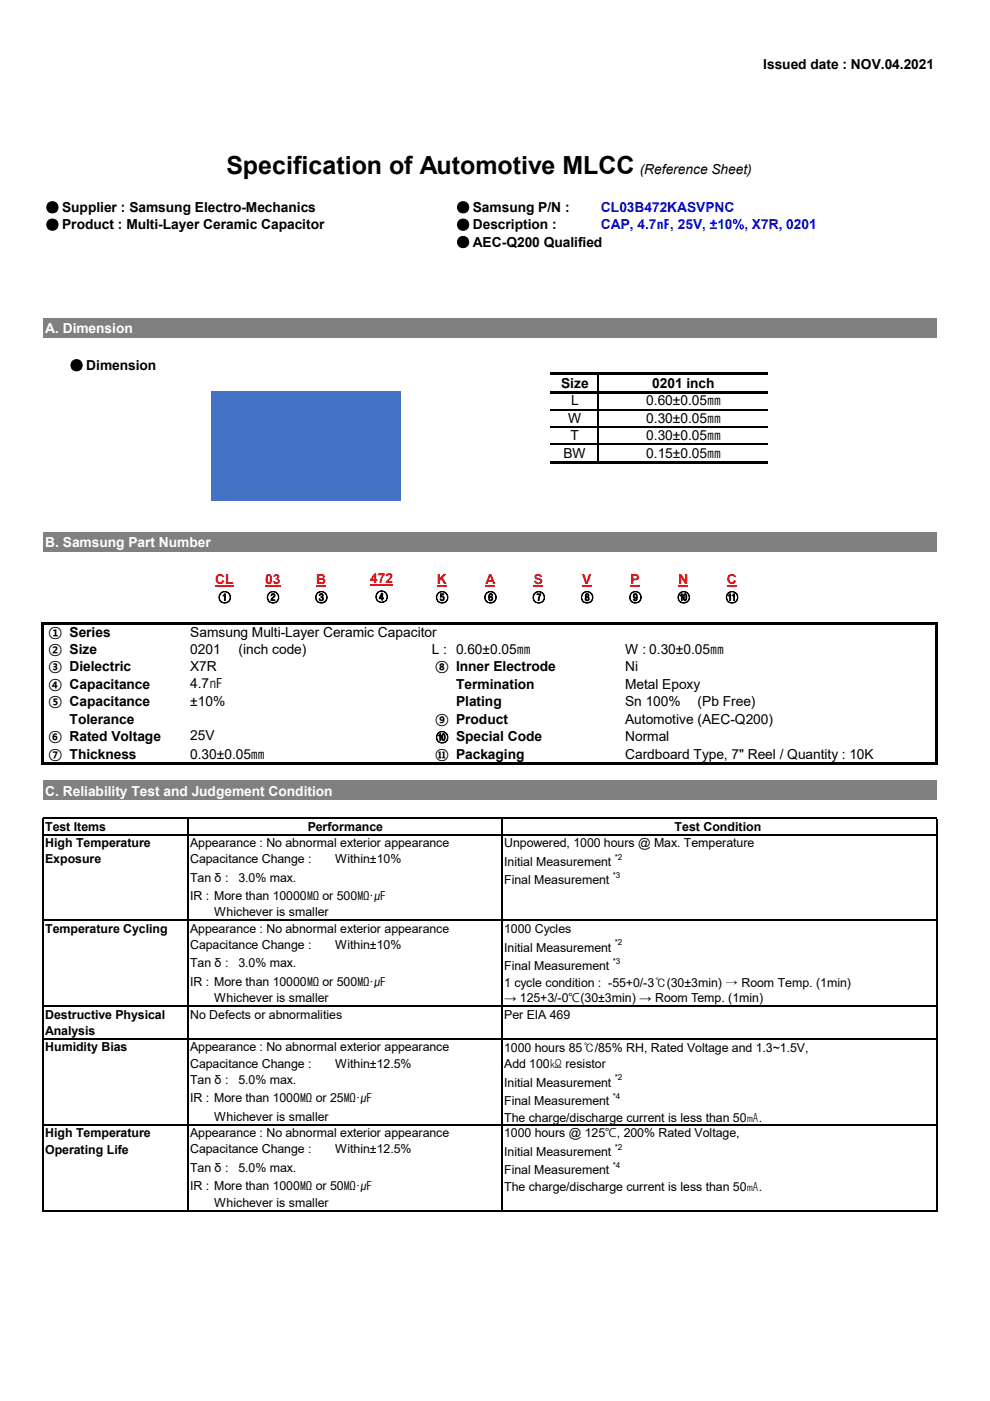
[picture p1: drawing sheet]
<svg xmlns="http://www.w3.org/2000/svg" width="210mm" height="297mm" viewBox="0 0 210 297" stroke-linecap="round" stroke-linejoin="round" font-family="sans-serif">
<defs><g id="words">
<text font-size="5.3" x="48" y="36.8">Specification of Automotive MLCC</text>
<g font-size="2.9">
<text x="161.8" y="14.6">Issued date : NOV.04.2021</text>
<text x="135.6" y="36.8">(Reference Sheet)</text>
<text x="9.7" y="45">● Supplier : Samsung Electro-Mechanics</text>
<text x="96.7" y="45">● Samsung P/N :</text>
<text x="9.7" y="48.7">● Product : Multi-Layer Ceramic Capacitor</text>
<text x="96.7" y="48.7">● Description :</text>
<text x="96.7" y="52.4">● AEC-Q200 Qualified</text>
<text x="14.8" y="78.5">● Dimension</text>
<text x="119" y="82.2">Size</text>
<text x="138.3" y="82.2">0201 inch</text>
<text x="120.4" y="89.6">W</text>
<text x="121.1" y="85.9">L</text>
<text x="137" y="85.9">0.60±0.05㎜</text>
<text x="137" y="89.6">0.30±0.05㎜</text>
<text x="120.9" y="93.3">T</text>
<text x="137" y="93.3">0.30±0.05㎜</text>
<text x="119.5" y="97.1">BW</text>
<text x="137" y="97.1">0.15±0.05㎜</text>
<text x="46.2" y="127.7">①</text>
<text x="56.4" y="127.7">②</text>
<text x="66.7" y="127.7">③</text>
<text x="79.5" y="127.5">④</text>
<text x="92.3" y="127.7">⑤</text>
<text x="102.5" y="127.7">⑥</text>
<text x="112.8" y="127.7">⑦</text>
<text x="123" y="127.7">⑧</text>
<text x="133.3" y="127.7">⑨</text>
<text x="143.5" y="127.7">⑩</text>
<text x="153.8" y="127.7">⑪</text>
<text x="10.3" y="135">① Series</text>
<text x="40.3" y="135">Samsung Multi-Layer Ceramic Capacitor</text>
<text x="10.3" y="138.7">② Size</text>
<text x="10.3" y="142.4">③ Dielectric</text>
<text x="40.3" y="142.4">X7R</text>
<text x="40.3" y="138.6">0201</text>
<text x="50.6" y="138.7">(inch code)</text>
<text x="91.6" y="138.7">L : 0.60±0.05㎜</text>
<text x="92.2" y="142.4">⑧ Inner Electrode</text>
<text x="132.5" y="138.7">W : 0.30±0.05㎜</text>
<text x="132.5" y="142.4">Ni</text>
<text x="10.3" y="146">④ Capacitance</text>
<text x="10.3" y="149.7">⑤ Capacitance</text>
<text x="40.3" y="149.7">±10%</text>
<text x="40.3" y="145.9">4.7㎋</text>
<text x="96.7" y="149.7">Plating</text>
<text x="96.7" y="146">Termination</text>
<text x="132.5" y="149.7">Sn 100%</text>
<text x="132.5" y="146">Metal Epoxy</text>
<text x="147.9" y="149.7">(Pb Free)</text>
<text x="14.7" y="153.4">Tolerance</text>
<text x="92.2" y="153.4">⑨ Product</text>
<text x="132.5" y="153.4">Automotive (AEC-Q200)</text>
<text x="10.3" y="157.1">⑥ Rated Voltage</text>
<text x="10.3" y="160.9">⑦ Thickness</text>
<text x="40.3" y="157">25V</text>
<text x="40.3" y="160.9">0.30±0.05㎜</text>
<text x="92.2" y="160.9">⑪ Packaging</text>
<text x="92.3" y="157.4">⑩ Special Code</text>
<text x="132.5" y="160.9">Cardboard Type, 7&quot; Reel / Quantity : 10K</text>
<text x="132.5" y="157.1">Normal</text>
</g>
<g font-size="2.9" fill="#00f">
<text x="127.4" y="44.9">CL03B472KASVPNC</text>
<text x="127.4" y="48.6">CAP, 4.7㎋, 25V, ±10%, X7R, 0201</text>
</g>
<g font-size="2.9" fill="#fff">
<text x="9.6" y="70.6">A. Dimension</text>
<text x="9.6" y="116.1">B. Samsung Part Number</text>
<text x="9.6" y="168.7">C. Reliability Test and Judgement Condition</text>
</g>
<g font-size="2.9" fill="#f00">
<text x="45.6" y="123.7">CL</text>
<text x="56.2" y="123.7">03</text>
<text x="67" y="123.7">B</text>
<text x="78.5" y="123.6">472</text>
<text x="92.6" y="123.7">K</text>
<text x="102.9" y="123.7">A</text>
<text x="113.2" y="123.7">S</text>
<text x="123.4" y="123.7">V</text>
<text x="133.7" y="123.7">P</text>
<text x="143.8" y="123.7">N</text>
<text x="154.1" y="123.7">C</text>
</g>
<g font-size="2.6">
<text x="9.6" y="176.1">Test Items</text>
<text x="9.6" y="179.6">High Temperature</text>
<text x="40.3" y="179.5">Appearance : No abnormal exterior appearance</text>
<text x="65.2" y="176.1">Performance</text>
<text x="106.9" y="179.5">Unpowered, 1000 hours @ Max. Temperature</text>
<text x="143" y="176.1">Test Condition</text>
<text x="9.6" y="183">Exposure</text>
<text x="40.3" y="183">Capacitance Change :</text>
<text x="71" y="183">Within±10%</text>
<text x="106.9" y="183.6">Initial Measurement</text>
<text x="40.3" y="186.9">Tan δ :</text>
<text x="40.3" y="190.8">IR : More than 10000㏁ or 500㏁·㎌</text>
<text x="50.5" y="186.9">3.0% max.</text>
<text x="106.9" y="187.5">Final Measurement</text>
<text x="9.6" y="197.8">Temperature Cycling</text>
<text x="40.3" y="197.7">Appearance : No abnormal exterior appearance</text>
<text x="45.4" y="194.3">Whichever is smaller</text>
<text x="106.9" y="197.7">1000 Cycles</text>
<text x="40.3" y="201.2">Capacitance Change :</text>
<text x="71" y="201.2">Within±10%</text>
<text x="106.9" y="201.8">Initial Measurement</text>
<text x="40.3" y="205.1">Tan δ :</text>
<text x="40.3" y="209">IR : More than 10000㏁ or 500㏁·㎌</text>
<text x="50.5" y="205.1">3.0% max.</text>
<text x="106.9" y="205.7">Final Measurement</text>
<text x="106.9" y="209.2">1 cycle condition : -55+0/-3℃(30±3min) → Room Temp. (1min)</text>
<text x="9.6" y="216">Destructive Physical</text>
<text x="40.3" y="215.9">No Defects or abnormalities</text>
<text x="45.4" y="212.5">Whichever is smaller</text>
<text x="106.9" y="212.5">→ 125+3/-0℃(30±3min) → Room Temp. (1min)</text>
<text x="106.9" y="215.9">Per EIA 469</text>
<text x="9.6" y="219.5">Analysis</text>
<text x="9.6" y="222.9">Humidity Bias</text>
<text x="40.3" y="222.9">Appearance : No abnormal exterior appearance</text>
<text x="40.3" y="226.4">Capacitance Change :</text>
<text x="71" y="226.4">Within±12.5%</text>
<text x="106.9" y="226.5">Add 100㏀ resistor</text>
<text x="106.9" y="223.1">1000 hours 85℃/85% RH, Rated Voltage and 1.3~1.5V,</text>
<text x="40.3" y="233.7">IR : More than 1000㏁ or 25㏁·㎌</text>
<text x="40.3" y="229.8">Tan δ :</text>
<text x="50.5" y="229.8">5.0% max.</text>
<text x="106.9" y="230.4">Initial Measurement</text>
<text x="45.4" y="237.6">Whichever is smaller</text>
<text x="106.9" y="234.3">Final Measurement</text>
<text x="106.9" y="237.8">The charge/discharge current is less than 50㎃.</text>
<text x="9.6" y="244.6">Operating Life</text>
<text x="9.6" y="241.1">High Temperature</text>
<text x="40.3" y="241.1">Appearance : No abnormal exterior appearance</text>
<text x="40.3" y="244.6">Capacitance Change :</text>
<text x="71" y="244.6">Within±12.5%</text>
<text x="106.9" y="241.1">1000 hours @ 125℃, 200% Rated Voltage,</text>
<text x="106.9" y="245.1">Initial Measurement</text>
<text x="40.3" y="248.5">Tan δ :</text>
<text x="50.5" y="248.5">5.0% max.</text>
<text x="106.9" y="249">Final Measurement</text>
<text x="40.3" y="252.3">IR : More than 1000㏁ or 50㏁·㎌</text>
<text x="45.4" y="255.8">Whichever is smaller</text>
<text x="106.9" y="252.5">The charge/discharge current is less than 50㎃.</text>
</g>
<g font-size="1.7">
<text x="130.3" y="182.2">*2</text>
<text x="129.9" y="186.1">*3</text>
<text x="130.3" y="200.4">*2</text>
<text x="129.9" y="204.3">*3</text>
<text x="129.9" y="233">*4</text>
<text x="130.3" y="229.1">*2</text>
<text x="130.3" y="243.8">*2</text>
<text x="129.9" y="247.7">*4</text>
</g>
</g></defs>
<path d="M9.2 67.4h189.4v4.4h-189.4z" fill="#808080"/>
<path d="M9.2 71.7h189.4v41.2h-189.4z" fill="#fff"/>
<path d="M9.2 112.9h189.4v4.3h-189.4z" fill="#808080"/>
<path d="M9.2 117.2h189.4v48.3h-189.4z" fill="#fff"/>
<path d="M9.2 165.5h189.4v4.3h-189.4z" fill="#808080"/>
<path d="M9.2 169.8h189.4v87h-189.4z" fill="#fff"/>
<path d="M45.6 124.2h3.9M56.2 124.2h3.2M67 124.2h2.1M92.6 124.2h2.1M102.9 124.2h2.1" fill="none" stroke="#f00" stroke-width=".3"/>
<g fill="#f00">
<path d="M113.2 124h1.9v.3h-1.9z"/>
<path d="M123.4 124h2v.3h-2z"/>
<path d="M133.7 124h1.9v.3h-1.9z"/>
</g>
<path d="M78.5 124.1h4.8M143.8 124.2h2.2M154.1 124.2h2.1" fill="none" stroke="#f00" stroke-width=".3"/>
<g fill="none" stroke="#000" stroke-width=".25">
<path d="M126.9 79.5v3.4M116.6 86.9h46.2M116.6 90.6h46.2M116.6 94.2h46.2M126.9 83.4v14.5M9.1 173.4v83.4M9.2 173.5h189.5M9.2 177h189.5M39.8 173.6v83.2M106.4 173.6v83.2M198.6 173.6v83.2M9.2 195.2h189.5"/>
<path d="M9.2 213.4h189.5M9.2 220.3h189.5M9.2 238.5h189.5M9.2 256.7h189.5"/>
</g>
<path d="M116.6 79h46.2v.5h-46.2zM116.6 82.9h46.2v.5h-46.2zM116.6 97.9h46.2v.5h-46.2zM9.3 131.9h189.5v.5h-189.5zM8.8 131.9h.5v30.2h-.5zM9.3 161.5h189.5v.6h-189.5zM198.3 132.4h.5v29.7h-.5z" fill="#000"/>
<path d="M44.7 83h40.1v23.3h-40.1z" fill-rule="evenodd" fill="#4472c4"/>
<use href="#words"/>
</svg>
